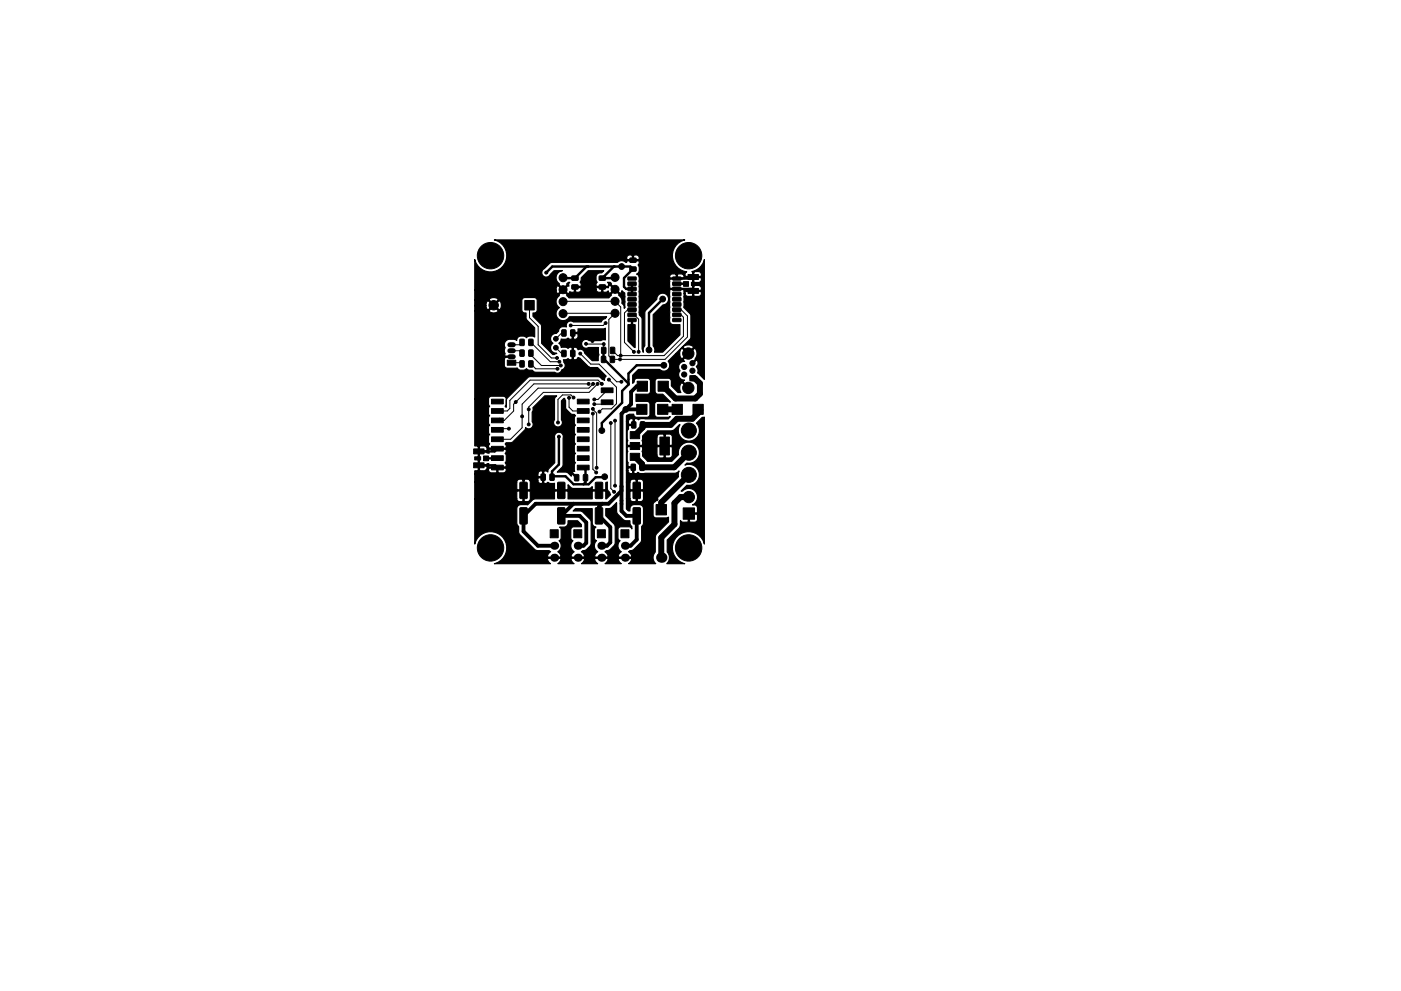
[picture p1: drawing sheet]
<svg xmlns="http://www.w3.org/2000/svg" width="297mm" height="210mm" viewBox="0 0 297 210" stroke-linecap="round" stroke-linejoin="round" font-family="sans-serif">
<g fill="#000" stroke="#000" stroke-width=".21">
<path d="M121.3 58.6h1.2l.1 .8-1.3 .1zM127.1 58.6h1.2l.1 .8-1.3 .1zM133.6 56.7l1.2-.1 .1 .9h-1.3zM133.6 54.8h1.2l.1 .8-1.3 .1zM133.2 59.9l1.6-.1 .1 .7-.2 .1h-1.5l-.1-.2zM133.2 58.8h1.6l.1 .5-.2 .1h-1.5zM142.7 59.9l1.6-.1 .1 .7-.2 .1h-1.5l-.1-.2zM142.7 58.8h1.6l.1 .5-.2 .1h-1.5zM145.9 58.2h2.2v1.1h-2.2zM107.6 76.4h1.8v1.1h-1.8zM110.3 76.6h.8v1.3l-.9-.1zM110.3 74.3h.8v1.3l-.9-.1z"/>
<path d="M110.3 72h.8v1.3l-.9-.1zM112.1 76.6h.9l-.1 1.3-.8-.1zM112.1 74.3h.9l-.1 1.3-.8-.1zM112.1 72h.9l-.1 1.3-.8-.1zM111.3 63.8h2v2h-2zM119.1 70l.9 .1-.1 1.2-.8-.1zM119.1 74.4h.9l-.1 1.3-.8-.1zM121 70l.9 .1-.1 1.2-.8-.1zM121 74.4h.9l-.1 1.3-.8-.1zM121.3 60.5l1.2-.1 .1 .9h-1.3zM127.1 60.5l1.2-.1 .1 .9h-1.3zM127.5 75.6l.9 .1-.1 1.2-.8-.1z"/>
<path d="M127.6 73.7l.8 .1v1.2l-.8-.1zM129.4 75.6l.9 .1-.1 1.2-.8-.1zM129.5 73.7l.8 .1v1.2l-.9-.1zM133.2 66.5l1.6-.1 .1 .7-.2 .1h-1.5l-.1-.2zM133.2 65.4l1.6-.1 .1 .7-.2 .1h-1.5l-.1-.2zM133.2 64.3l1.6-.1 .1 .7-.2 .1h-1.5l-.1-.2zM133.2 63.2l1.6-.1 .1 .7-.2 .1h-1.5l-.1-.2zM133.2 62.1l1.6-.1 .1 .7-.2 .1h-1.5l-.1-.2zM133.2 61l1.6-.1 .1 .7-.2 .1h-1.5l-.1-.2zM133.2 67.6h1.6l.1 .5-.2 .1h-1.5zM142.7 61l1.6-.1 .1 .7-.2 .1h-1.5l-.1-.2zM142.7 62.1l1.6-.1 .1 .7-.2 .1h-1.5l-.1-.2z"/>
<path d="M142.7 63.2l1.6-.1 .1 .7-.2 .1h-1.5l-.1-.2zM142.7 64.3l1.6-.1 .1 .7-.2 .1h-1.5l-.1-.2zM142.7 65.4l1.6-.1 .1 .7-.2 .1h-1.5l-.1-.2zM142.7 66.5l1.6-.1 .1 .7-.2 .1h-1.5l-.1-.2zM142.7 67.6h1.6l.1 .5-.2 .1h-1.5zM144.9 59.7h1.1v1h-1.1zM145.9 61.2h2.2v1h-2.2zM100.4 95.2h2.2v1.1h-2.2zM100.4 98.2h2.2v1h-2.2zM102.5 96.7h1.1v1h-1.1zM104.2 84.7h2.5v1h-2.5zM104.2 86.7h2.5v1h-2.5z"/>
<path d="M104.2 88.7h2.5v1h-2.5zM104.2 90.7h2.5v1h-2.5zM104.2 92.7h2.5v1h-2.5zM104.2 94.7h2.5v1h-2.5zM104.2 96.7h2.5v1h-2.5zM104.2 98.7h2.5v1h-2.5zM122.4 98.7h2.5v1h-2.5zM122.4 96.7h2.5v1h-2.5zM122.4 94.7h2.5v1h-2.5zM122.4 92.7h2.5v1h-2.5zM122.4 90.7h2.5v1h-2.5zM122.4 88.7h2.5v1h-2.5z"/>
<path d="M122.4 86.7h2.5v1h-2.5zM122.4 84.7h2.5v1h-2.5zM127.5 84.8h2.5v1h-2.5zM127.5 82.3h2.5v1h-2.5zM133.6 96.2h2v1.5h-2zM133.6 91.6h2v1.5h-2zM133.6 93.9h2v1.5h-2zM133.8 98.5l.7-.1 .2 .2v1l-.1 .2-.8-.1zM133.9 89.5l.9 .1-.1 1.2-.8-.1zM135 85.8h2.2v2.1h-2.2zM135.1 80.9h2.2v2.1h-2.2zM135.7 98.5l.9 .1-.1 1.2-.8-.1z"/>
<path d="M135.8 89.5l.9 .1-.1 1.2-.8-.1zM139.4 85.8h2.2v2.1h-2.2zM139.5 80.9h2.2v2.1h-2.2zM139.9 92.7h2v3.8h-2zM142.5 85.8h2.2v2.1h-2.2zM146.9 85.8h2.2v2.1h-2.2zM146.3 79.7h1.1v1.1h-1.1zM110.3 107.8l1.3-.1 .2 .2v3l-.2 .3h-1.2l-.2-.2zM110.3 102.4l1.3-.1 .2 .2v3l-.2 .3h-1.2l-.2-.2zM114.7 100.6l.9 .1-.1 1.2-.8-.1zM116.7 112.4h1.7v1.7h-1.7zM116.6 100.6l.9 .1-.1 1.2-.8-.1z"/>
<path d="M118.3 102.4l1.3-.1 .2 .2v3l-.2 .3h-1.2l-.2-.2zM118.3 107.8l1.3-.1 .2 .2v3l-.2 .3h-1.2l-.2-.2zM121.6 112.4h1.8v1.7h-1.8zM121.8 100.7l.9 .1-.1 1.2-.8-.1zM123.7 100.7l.9 .1-.1 1.2-.8-.1zM126.6 112.4h1.8v1.7h-1.8zM126.3 107.8l1.3-.1 .2 .2v3l-.2 .3h-1.2l-.2-.2zM126.3 102.4l1.3-.1 .2 .2v3l-.2 .3h-1.2l-.2-.2zM131.6 112.4h1.7v1.7h-1.7zM134.3 102.4l1.3-.1 .2 .2v3l-.2 .3h-1.2l-.2-.2zM134.3 107.8l1.3-.1 .2 .2v3l-.2 .3h-1.2l-.2-.2zM139.1 107h2.2v2.2h-2.2z"/>
<path d="M144.9 107.8h2.3v2.4h-2.3z"/>
<circle cx="104" cy="54.2" r="2.8"/>
<circle cx="115.8" cy="57.8" r=".3"/>
<circle cx="119.4" cy="58.9" r=".85"/>
<circle cx="125.9" cy="54.7" r=".3"/>
<circle cx="130.4" cy="58.8" r=".85"/>
<circle cx="131.8" cy="56.5" r=".61"/>
<circle cx="146" cy="54.2" r="2.8"/>
<circle cx="104.7" cy="64.8" r="1"/>
<circle cx="117.9" cy="73.8" r=".5"/>
<circle cx="117.9" cy="71.9" r=".5"/>
<circle cx="118.1" cy="75.9" r=".3"/>
<circle cx="118.2" cy="78.2" r=".3"/>
<circle cx="118.6" cy="76.7" r=".3"/>
<circle cx="118.9" cy="77.5" r=".3"/>
<circle cx="119.4" cy="66.5" r=".85"/>
<circle cx="119.4" cy="61.5" r=".85"/>
<circle cx="119.4" cy="64" r=".85"/>
<circle cx="121" cy="69" r=".3"/>
<circle cx="123" cy="75" r=".3"/>
<circle cx="124.2" cy="72.9" r=".3"/>
<circle cx="124.8" cy="78.1" r=".3"/>
<circle cx="125.6" cy="72.3" r=".3"/>
<circle cx="128" cy="73" r=".3"/>
<circle cx="128.4" cy="68.5" r=".3"/>
<circle cx="130.4" cy="63.9" r=".85"/>
<circle cx="130.4" cy="61.4" r=".85"/>
<circle cx="130.4" cy="66.5" r=".85"/>
<circle cx="131.5" cy="76.2" r=".3"/>
<circle cx="131.6" cy="75.4" r=".3"/>
<circle cx="134" cy="71.1" r=".3"/>
<circle cx="134.4" cy="74.6" r=".3"/>
<circle cx="135.4" cy="74.6" r=".3"/>
<circle cx="137.6" cy="74.2" r=".61"/>
<circle cx="140.5" cy="63.4" r=".61"/>
<circle cx="140.7" cy="77.5" r=".61"/>
<circle cx="145.1" cy="79.5" r=".55"/>
<circle cx="145.1" cy="77.9" r=".55"/>
<circle cx="145.9" cy="75" r="1.2"/>
<circle cx="146.8" cy="77.1" r=".55"/>
<circle cx="146.8" cy="78.7" r=".55"/>
<circle cx="107.9" cy="90.9" r=".3"/>
<circle cx="109.4" cy="85.3" r=".3"/>
<circle cx="110.7" cy="88.3" r=".3"/>
<circle cx="112.1" cy="90" r=".3"/>
<circle cx="112.1" cy="86.8" r=".3"/>
<circle cx="114.4" cy="92.7" r=".3"/>
<circle cx="118.3" cy="89.6" r=".3"/>
<circle cx="118.5" cy="92.6" r=".3"/>
<circle cx="120.3" cy="90.7" r=".3"/>
<circle cx="120.6" cy="84.4" r=".3"/>
<circle cx="121.6" cy="84.3" r=".3"/>
<circle cx="124.8" cy="81.4" r=".3"/>
<circle cx="125.7" cy="87.7" r=".3"/>
<circle cx="125.7" cy="86.7" r=".3"/>
<circle cx="125.8" cy="81.4" r=".3"/>
<circle cx="126" cy="84.7" r=".3"/>
<circle cx="126" cy="85.7" r=".3"/>
<circle cx="126.5" cy="99.2" r=".3"/>
<circle cx="126.7" cy="81.4" r=".3"/>
<circle cx="127.1" cy="87.3" r=".3"/>
<circle cx="127.6" cy="91.3" r=".61"/>
<circle cx="127.6" cy="81.4" r=".3"/>
<circle cx="129.1" cy="80.5" r=".3"/>
<circle cx="129.5" cy="89.7" r=".3"/>
<circle cx="130.4" cy="89.2" r=".3"/>
<circle cx="131.8" cy="81" r=".3"/>
<circle cx="132.7" cy="86.9" r=".61"/>
<circle cx="133.4" cy="88.3" r=".3"/>
<circle cx="136.8" cy="94.2" r=".3"/>
<circle cx="145.9" cy="82.3" r="1.2"/>
<circle cx="146.1" cy="96" r="1.6"/>
<circle cx="146.1" cy="91.3" r="1.6"/>
<circle cx="104" cy="116.2" r="2.8"/>
<circle cx="126.4" cy="100.2" r=".3"/>
<circle cx="128.2" cy="101.1" r=".61"/>
<circle cx="130.2" cy="104.3" r=".3"/>
<circle cx="130.4" cy="103" r=".3"/>
<circle cx="139.2" cy="105.9" r=".3"/>
<circle cx="146" cy="116.2" r="2.8"/>
<circle cx="146.1" cy="100.7" r="1.6"/>
<circle cx="146.1" cy="105.5" r="1.2"/>
</g>
<path d="M108.1 75.7h.7M108.1 74.4h.7M108.1 73.1h.7" fill="none" stroke="#000" stroke-width="1.1"/>
<g fill="#000">
<circle cx="115.8" cy="57.8" r=".25"/>
<circle cx="140.5" cy="63.5" r=".25"/>
<circle cx="140.8" cy="77.5" r=".25"/>
<circle cx="132.7" cy="86.9" r=".41"/>
<circle cx="117.5" cy="115.8" r=".85"/>
<circle cx="117.5" cy="118.3" r=".85"/>
<circle cx="122.5" cy="115.8" r=".85"/>
<circle cx="122.5" cy="118.3" r=".85"/>
<circle cx="127.5" cy="118.3" r=".85"/>
<circle cx="127.5" cy="115.8" r=".85"/>
<circle cx="128.1" cy="101.2" r=".25"/>
<circle cx="132.5" cy="118.3" r=".85"/>
<circle cx="132.5" cy="115.8" r=".85"/>
<circle cx="140.2" cy="118.3" r="1.1"/>
</g>
<g fill="none" stroke="#000" stroke-width=".21">
<path d="M119.9 58.4l-.5 .5M130 58.4l.4 .4M108.5 77h1.9l.3 .2M108.5 74.4h1.7l.5 .5M110.7 72.6l-.5 .5h-1.7M112.3 64.8v2.6l1.8 1.8v3.9l2.8 2.8h1.2M112.6 74.9v.4l2.2 2.2h4.1M112.6 77.2l1 1h4.6M112.6 72.6l4.1 4.1h1.9M117.9 73.8l1.2 1.2h.5M118.9 77.5h.1M119.4 64l11-.1 1.2 1.2v10.3"/>
<path d="M119.6 70.6h-.5l-1.2 1.3M123 75h.1M123 75l2.3 2.2h1.7l3.8 3.8h1M124.2 73h3.8M128 73.2h.1M128 73.2v1.1M128.4 68.5h.1M128.4 68.5l-.5 .5h-6.9M134 66.8h.5l.9 .9v6.9M134 65.7h-.9l-.7 .7v6.2l2 2M135.4 74.6h.1M143.5 66.8h.9l.5 .5v4l-4.1 4.1h-9.9l-1.1-1.1"/>
<path d="M143.5 65.7h.9l1.4 1.3v4.5l-4.8 4.7h-11.2l-.7-.7v-7.7l1.3-1.3h-11M107.9 90.9h-2.2l-.2 .3M112.1 90h.1M118.3 89.5h.1M120.6 84.4v2l.8 .8h2.3M121.6 84.3l-.6-.5h-1.7l-1 .9v4.8M124.8 81.4h-11.6l-4.3 4.3v1.5l-2 2h-1.4M125.7 87.7v11.8l.7 .7M125.7 86.7l.8 1v11.5M125.8 81.4l-1 .9h-10.7l-3.4 3.4v5l-2.4 2.5h-2.8M126.5 99.2h.1M126.7 81.4l-1.8 1.8h-9.7l-3.1 3.1v3.7"/>
<path d="M127.6 81.4h.1M127.6 81.4l-.8-.8h-14.4l-4.3 4.3v1.7l-.5 .6h-2.1M128.7 82.8l-1.9 1.9h-.8M128.7 85.3l-.4 .4h-2.3M129.1 80.5l1.6 1.6v3.6l-1.1 1h-1.9l-.6 .6M129.5 89.7v13.9l.7 .7M130.4 89.2v13.8M131.8 81h.1M133.4 88.4h.1M126.4 100.2h.1M130.2 104.3h.1M130.4 103h.1"/>
</g>
<g fill="none" stroke="#000" stroke-width=".51">
<path d="M115.8 57.8l1.3-1.3h16.6l.5 .6-1.9 1.9v1.8l.5 .5h1.2M124.4 56.5l-2.5 2.5h-2.4v-.2M130.2 56.5l-2.5 2.5h2.5l.2-.2M147 58.8l-.4 .3h-3.1M128 74.3v1.9h.1l5.1 5.2M134 60.2v2.2M140.5 63.5l-2.9 2.9v7.9M140.8 77.5h-5.8l-1.8 1.7v2.4l-1.3 1.3v2.5l-4.3 4.3v1.6M143.5 60.2h2M143.5 61.3h3.1l.4 .4M101.7 98.7h3.3l.5 .5M105.5 95.2l-.6 .6h-3.2"/>
<path d="M105.5 97.2h-2.3M118.5 92.6v5.9l-1.5 1.5v1.2l.2-.2h2.7l1.7 1.7h3.2l1.5-1.5h1.8M123.7 99.2l.4 .5v2.6l-.4 .4M121.1 100.1l1.2 1.2M124.2 101.2l-.1 .1"/>
</g>
<path d="M140.5 86.8h3.1M146 96l-3.1 3.1h-6.8v-.7l-1.5-1.5M146.8 80.3h.5l1.1 1v2.2l-1 1h-4.2l-2.6-2.6M148 86.8v.8l-1.2 1.2h-3.3l-1.3 1.3h-6v.6l-1.6 1.6M148 86.4l.5 .7M146 105.4l-1.7 .1-1.3 1.2v4.5l-2.8 2.8v4.2M146 100.7l-5.8 5.9v1.5" fill="none" stroke="#000" stroke-width="1.3"/>
<path d="M132.7 86.8h3.4M136.1 86.4l-.4 .5M136.2 81.9h-1.2l-1.2 1.2v2.6l-2 2.1v20.6l1 1h2.2v5.1l-1.3 1.3h-1.2M121.6 106.9l-2.6 2.5h3.9l1.4 1.4v4.4l-.6 .6h-1.2M127.6 106.9l-.6 .6v1.9l2.4 2.4v3.3l-.7 .7h-1.2M131.8 104.1l-2.8 2.8h-15.4l-2.6 2.5v3.3l3 3.1h3.5" fill="none" stroke="#000" stroke-width=".81"/>
<path d="M105.9 88.7l-.4 .5" fill="none" stroke="#000" stroke-width=".25"/>
<path d="M104.8 50.9h40.4h-.2a3.4 3.4 0 0 0-2.4 3.7 3.4 3.4 0 0 0 3 3.1 .62 .62 0 0 0-.2 .9h1.4v-.8h.3v.8h1.5l.1-.1a.69 .69 0 0 0-.6-.9h-.8l-.2 .2-.4-.2a3.4 3.4 0 0 0 2.6-2.5v25.4l-1.4-1.4 .1-.6-.4-.8a.72 .72 0 0 0 0-1.3l-.8 .9-.2-.2 .2-.2a2.3 2.3 0 0 0 .8-2.6l-.4-.4-2.4 2.4 .4 .4h-.3a1.25 1.25 0 0 0-.8 2 1.19 1.19 0 0 0-.1 1.3 1.19 1.19 0 0 0 1.1 .6l-.3 .4 1.3 1.3-.2 .2-1.2-1.3-.3 .1-.3 .7v.7l.3 .6h-.7l-1.4-1.4v-1.1l-.2-.4-2.6-.1a.64 .64 0 0 0-.6 .6l.1 2.5 .4 .2h1.1l1.6 1.7-.5-.1-2.5 .1-.3 .4v2.2a.64 .64 0 0 0 .6 .6l2.7-.1-.4 .5-5.7-.1-.6 .3-.3-.2-.5-.1-.1 .2v1.3h-1.1l-.2 .1 .1 .6-.3 .6v1.5l.1 .4-.1 .8 .1 .2h3l.2-.2-.2-.8 .2-.8h3v1.6l.1 .2h1.4v-2.2h.2v2.2h1.4l.2-.2v-1.6l-.2-.4-.5-.2h-.7l-.2 .2-1.1-.2a.64 .64 0 0 0-.6 .6h-3v-.2l1-1.1h5.1l.5-.2 1.3-1.1-.1 .2a2.24 2.24 0 0 0 .7 2.9 2.24 2.24 0 0 0 3-.4 2.24 2.24 0 0 0-.1-3l1.2-1.3h.4v26.9a3.4 3.4 0 0 0-5.7-1.6 3.4 3.4 0 0 0 1.6 5.8h-3.8l.1-.2a1.73 1.73 0 0 0 0-2.3v-2.5l2.6-2.6 .2-.5v-1.1l.4 .4h1.1l.1-.2v-1.5h.3v1.5l.1 .2 1.3-.1 .3-.4v-1.1l-.2-.1h-1.8v-.3h1.8l.2-.1v-.9a.64 .64 0 0 0-.7-.7h-.3a1.84 1.84 0 0 0 .6-2.7 1.84 1.84 0 0 0-2.8-.2h-.3l1.2-1.3a2.24 2.24 0 0 0 2.7-2.4 2.24 2.24 0 0 0-3.1-1.8 1.71 1.71 0 0 1 1.5-.5 2.24 2.24 0 0 0 1.5-2.7 2.24 2.24 0 0 0-2.6-1.6 2.24 2.24 0 0 0-1.7 2.6l-1.5 1.4h-5.1l-1-1.1v-.3h3a.64 .64 0 0 0 .6 .7h.7l.2-.2v-2.2h.2v2.2l.2 .2h.7l.5-.2 .2-.5v-1.6l-.2-.1h-3l-.1 .1v1.6h-3l-.2-.7 .2-.9-.2-.1h-3l-.1 .1 .1 .9-.1 .4v1.5l.2 .5-.1 .7 .2 .1h1.1v1.3l.1 .2 .5-.1 .3-.2 .6 .3 7-.1 .5-.1 .6-.4-.1 1.3-4.6 4.5-.4 .7-.4 .5v2.3l.1 .5 .5 .2h2.2l.4-.2v1l-2.7 2.9-.1 3.5a1.72 1.72 0 0 0 .1 2.5h-5.7l.5-.5 .1-.4-.1-.2h-2.6a.96 .96 0 0 0 .5 1.1h-3.4l.5-.5 .1-.4-.1-.2h-2.6a.96 .96 0 0 0 .5 1.1h-3.4l.5-.5 .1-.4-.1-.2h-2.6a.96 .96 0 0 0 .5 1.1h-3.4l.5-.5 .1-.4-.1-.2h-2.6a.96 .96 0 0 0 .5 1.1h-11.9h.2a3.4 3.4 0 0 0 1.4-5.9 3.4 3.4 0 0 0-5.7 1.7v-9.6h8.9a.64 .64 0 0 0 .6 .6h.5l.2-.1v-2.1h.2v2.1l.2 .1h.5l.5-.2 .1-.4v-1.5l-.1-.1h-2.6l-.1 .1v1.5h-8.9v-3.5h8.9v1.5l.1 .1h1.2v-2.1h.2v2.1h1.2l.1-.1-.1-1.9h1.7a.6 .6 0 0 0 .4 .6 .6 .6 0 0 0 .6-.1v-1h-.8l-.2 .1v.4h-1.7l-.4-.2-1 .1-.2-.1h-.5a.64 .64 0 0 0-.6 .6h-8.9v-1.8h13.3v.5l.2 .1h.8v-1l-.1-.2a.68 .68 0 0 0-.9 .6h-13.3v-.6h.5l.2-.2v-.8h.3v.8l.1 .2 1.8-.2 .1 .4 .3 .2h1.2l.1-.1v-.9h.3v.9l.1 .1h1a.61 .61 0 0 0 .6-.3 .61 .61 0 0 0-.1-.7h-3.5l-.1 .4h-.5l.2-.5-.2-.3h-1.7v-1.2l-.2-.1h-.5v-.7h.5l.2-.1v-.9h.3v.9l.2 .1v.7l-.2 .1v.9h1.4l.2-.2h.4l-.1 .5 .1 .2h3.5l.1-.2v-.3a.42 .42 0 0 1-.2-.4 .42 .42 0 0 1 .2-.4v-1.2l-.2-.4 .2-.7-.1-.2h-3.5l-.1 .4 .1 .4h-.4l-.2-.2h-1.7v-1.1h.3v.8h1.4l.2-.1a.69 .69 0 0 0-.7-.9h-.8l-.1 .2-1-.2v-9.9h2.9v1.1l.2 .4-.2 .4v1.2a.42 .42 0 0 1 .2 .4 .42 .42 0 0 1-.2 .4v1.2l.2 .4-.2 .4v1.2a.42 .42 0 0 1 .2 .4 .42 .42 0 0 1-.2 .4v1.2l.2 .4-.2 .7 .1 .2h3.5l.1-.4-.2-.5 .2-.3 1.4-.1 2.5-2.5 .2-.6a.94 .94 0 0 0 1.3 .1 .94 .94 0 0 0 .1-1.3l.2-3 2.5-2.5h2.5l-.3 .3-.1 .4v4.4a.94 .94 0 0 0 .1 1.2 .94 .94 0 0 0 1.2 0 .94 .94 0 0 0 .1-1.2v-4l.7-.6 .2 .5 .1 1.8 1 1 .8 .1 .2 .3-.2 .4v1.2a.42 .42 0 0 1 .2 .4 .42 .42 0 0 1-.2 .4v1.2l.2 .4-.2 .4v1.2a.42 .42 0 0 1 .2 .4 .42 .42 0 0 1-.2 .4v1.2l.2 .4-.2 .4v1.2a.42 .42 0 0 1 .2 .4 .42 .42 0 0 1-.2 .4v1.4a.64 .64 0 0 0-.7 .6v.4l-1-.8h-2l1-1 .3-.5v-5.8a.94 .94 0 0 0-.9-1.2 .94 .94 0 0 0-.9 1.3v5.2l-1.3 1.3-.2 .7-.4-.3-.4 .2v2.3l.1 .2 .5-.1 .3-.2 .4 .3 1-.1v1.3l.1 .1h2.6l.1-.1v-1l1 .8h3.4l.8-.4v.6l.1 .1h2.6l.1-.1v-1.4l.4-.1v1.5l.7 1.2-1.1 .8v-1.5l-.1-.1h-2.6l-.1 .1v1.5h-5.2v-1.5l-.1-.1h-2.6l-.1 .1v1.5l-4.2 .1-.6 .2-.9 1h-1.6l-.6 .4-.1 .4v3l.4 .8v1.3l.3 .5 3.2 3.2 .5 .1h2.4l.3 .3-.5 .5-.1 .4 .1 .2h2.6a.96 .96 0 0 0-.5-1.1 1.48 1.48 0 0 0 .2-2.4l.4-.2 .1-.4v-1.8l-.4-.5h1.1a1.03 1.03 0 0 0 .7-1.3h2.1l.8 .8v.5h-1.7a.64 .64 0 0 0-.6 .6v1.8l.5 .5a1.48 1.48 0 0 0 .2 2.4l-.3 .2a.67 .67 0 0 0-.2 .9h2.6l.1-.2-.1-.4-.5-.5 1.1-.6 .8-.7 .1-.6v-4.4l-.1-.5-1.9-1.8-1.8-.1 .5-.5h3.6v3a.88 .88 0 0 0 .8 .9l-.4 .5v1.8l.1 .4 .4 .2a1.48 1.48 0 0 0 .2 2.4l-.3 .2a.67 .67 0 0 0-.2 .9h2.6l.1-.2-.1-.4-.5-.5 .3-.3 .7-.1 1.1-1.2v-3.9l-.3-.5-1.7-1.7v-1.5l1.2-.2 1.1-1.1v1.8l.2 .6 1.3 1.3 .4 .2h1v.8l.4 .4v.5l-.3-.3-.4-.1h-1.7l-.4 .1-.2 .5v1.7l.1 .4 .4 .2-.2 .1a1.48 1.48 0 0 0 .4 2.3l-.3 .2a.67 .67 0 0 0-.2 .9h2.6l.1-.2-.1-.4-.5-.5 .3-.3 .7-.1 1.7-1.8v-3.2l.4-.8v-3a.89 .89 0 0 0-.9-.8h-1.2a1.03 1.03 0 0 0-.7 1.3h-.4l-.4-.4v-2.2h.8a.64 .64 0 0 0 .6 .6h.5l.2-.1v-2.1h.2v2.1l.2 .1h.7l.3-.2 .1-.4v-1.5l-.1-.1h-2.6l-.1 .1v1.5h-.8v-3.5h.8v1.5l.1 .1h1.2v-2.1h.2v2.1h1.2l.1-.1v-1.5l-.1-.5-.5-.1h-.5l-.2 .1-.9-.1a.64 .64 0 0 0-.6 .6h-.8v-2.5h.3v.2a.6 .6 0 0 0 1 .3v-1h-.8l-.2 .1v.4h-.3v-10.4h.4v.5l.2 .1h.8v-1l-.1-.2a.67 .67 0 0 0-.9 .6h-.4v-1.2l.6-.3h1a.64 .64 0 0 0 .6 .6h2.2l.4-.1 .2-.5v-2.1a.64 .64 0 0 0-.6-.6h-2.4v-1.6h2.5a.64 .64 0 0 0 .6-.6v-2.1l-.2-.5-.4-.1h-2.2a.73 .73 0 0 0-.7 .8l-.3 .2v-1.7l1.3-1.2h4.5a1.24 1.24 0 0 0 1.7 0 1.24 1.24 0 0 0 .1-1.8l1.5-1.5h.9a.99 .99 0 0 0 .6 1l1.1-1.1-1.1-1.1a1.1 1.1 0 0 0-.6 1.2h-.9l1.4-1.4h.2l1.1 1.1 1.1-1.1-.1-.3-.3-.1-.7-.1-.7 .1-.4 .4h-.2l1.7-1.7 .2-.5v-4.6l-1.5-1.8v-2.2v-.7h.2a.64 .64 0 0 0 .7 .7h.8l.1-.2v-.8h.3v.8l.2 .2h.9a.62 .62 0 0 0 .4-1h-3.2l-.2 .3h-.2v-.6l-.1-.2h.3l.2 .2h1.4v-.9h.3v.9h1.5l.1-.2a.69 .69 0 0 0-.6-.8h-.8l-.2 .1-.5-.1v-.7l.2-.1v-.9h.3v.9l.2 .1h.9a.62 .62 0 0 0 .4-1h-3.2l-.2 .2-.6 .1h-1.8h-.7l-.1 .2v1.6l.1 .2h1.5v.2h-1.5l-.1 .2v5.8a1 1 0 0 0 .8 1.5h1.4v2.1l-3.7 3.7h-1.7v-.8l-.3-.5v-6.6l2.1-2.1a1.25 1.25 0 0 0 1.1-1.3 1.25 1.25 0 0 0-1.2-1.2 1.25 1.25 0 0 0-1.2 1.3l-2.3 2.3-.3 .4v7.2l-.3 .5-.1 .8-.2-.6v-6.5l-.6-.8v-.6v-7.5h6.5l.1 .3h1.3v-.7h.2v.7h1.3l.1-.2a.64 .64 0 0 0-.6-.7h-.6l-.2 .2-1.1-.2-.4 .3-.1 .3h-6.5l-.2-.4-.3-.1 .1-.1a1.4 1.4 0 0 0 .2-1.9l.2-.4-.1-.5h-2.4l-.1 .4h-.2a1.23 1.23 0 0 0-1.8 0h-13.8l-.5 .1-1.2 1.2a.94 .94 0 0 0-.3 1.5 .94 .94 0 0 0 1.5-.2l.9-.9h1.7a1.49 1.49 0 0 0-1.3 1.2 1.49 1.49 0 0 0 .7 1.6l-.1 .2 .9 .9 .8-.9v-.2l.3-.3h.3l-.2 .4 .1 .4-.3-.1-.8 .9 .8 .8 .3-.1 .1-.3 .8 .1 .2-.2v-.8h.2v.8l.2 .2 .8-.1 .2-.5h3.2a.64 .64 0 0 0 .6 .6h.4l.2-.2v-.8h.2v.8l.2 .2h.6l.3-.3 .2 .5h.3l.8-.8-.8-.9-.3 .1-.2 .5-2.4-.1-.1 .4h-3.2l-.1-.4h-1.3v-.2h1.3l.1-.2v-.4l-.2-.3 .2-.5v-.5l1.5-1.5h3.3l-.4 .5a1.12 1.12 0 0 0-1.2 .5 1.12 1.12 0 0 0 0 1.2l.2 .3-.2 .4 .1 .5h2.4l.1-.4-.2-.5h.6l.2 .2v.3l1.8 1.8h.3l.2-.5 .6 .4v3.2l-.2 .1v-.6l-.5-.5 .1-.5-.2-.6-.5-.5v-.3l-.8-.8-.8 .8v.3l-.5 .5h-8.5l-.4-.5v-.2l-.8-.9-.9 .9 .1 .2a1.48 1.48 0 0 0 0 2.6 1.49 1.49 0 0 0-.2 2.3 1.49 1.49 0 0 0 2.3-.4h7.9l-.2 .4a.93 .93 0 0 0-.9 .7l-6.1-.1a.94 .94 0 0 0-1 .1 .94 .94 0 0 0-.3 1.1 1.26 1.26 0 0 0-1.6 .5l-.1 .4-.5 .4a1.14 1.14 0 0 0-1.1 .8 1.14 1.14 0 0 0 .4 1.3 1.2 1.2 0 0 0-.4 1.4 1.2 1.2 0 0 0 1.2 .8l-.8 .2-2.4-2.4v-3.7l-.2-.4-1.6-1.6v-.7a.7 .7 0 0 0 .9-.6v-2l-.2-.5-.4-.2h-2a.64 .64 0 0 0-.7 .7v2.1a.71 .71 0 0 0 .9 .5l.2 1.4 1.7 1.8v1.9a1.52 1.52 0 0 0-1.7 .1h-.2a1.33 1.33 0 0 0-1.9 .2v.4l-.5-.2h-1.1a1.17 1.17 0 0 0-.9 1.8l-.2 .6 .2 1.2h1.5v.2h-1.5l-.2 .5v1.2a.64 .64 0 0 0 .7 .6h2a1.17 1.17 0 0 0 1.5 .4l.5-.3 .5 .3h.7l.6 .5h4.2a1 1 0 0 0 1.6-.5 .95 .95 0 0 0 .3-1.7l-.1-.5h.6l.4-.2 .4 .2 .5-.1v-2.4l-.5-.1a.48 .48 0 0 1-.8 0h-1l-.1-.5-.4-.4 .4-.4 .1-.5 1 .1a.48 .48 0 0 1 .8 0l.5-.2v-1h.3v1a.6 .6 0 0 0 .6 .1 .6 .6 0 0 0 .4-.6v-.4l-.2-.1h-1.1v-.3h1.1l.2-.1-.1-.6h5.4l.4-.2v2.5l-3.4 .2a.94 .94 0 0 0-1.3 0 .94 .94 0 0 0-.1 1.2 .94 .94 0 0 0 1.3 .2h2.1l.1 1.6-.1 .3-.1 .9h-1.2l-1.7-1.8a.94 .94 0 0 0-1.3-.5l-.1-.1a.59 .59 0 0 0-.9-.3v2.4l.1 .1a.68 .68 0 0 0 .8-.5l.4 .2 2.1 1.9 1.7 .1 1.8 1.8-.3 .5v.4l-1.4-.8h-14.5l-.4 .2-4.4 4.4-.2 1.9-.2-.2 .2-.4v-1.1a.64 .64 0 0 0-.6-.6h-2.6l-.4 .2-.1 .4h-2.9v-18.8h3a1.15 1.15 0 0 0 1.9 0l-.9-1-1 1h-3v-1.1h2.3l.3 .8 .2 .1 1-.9h.3l1 .9a1.15 1.15 0 0 0 0-1.9l-1 1h-.3l-1-1-.2 .1-.3 .9h-2.3v-1.2h3l1 1 .9-1a1.15 1.15 0 0 0-1.9 0h-3v-2.1h17.2l.2 .7 .3 .1 .8-.8-.8-.9-.3 .1-.2 .8h-17.2v-6.4v.2a3.4 3.4 0 0 0 3.6 2.4 3.4 3.4 0 0 0 3.1-3h25.5l.1 .4h1.1v-.9h.2v.9h1.1a.6 .6 0 0 0 .1-.7 .6 .6 0 0 0-.6-.3h-.4l-.2 .1-.4-.1h-.6l-.3 .3-.1 .3h-25.5a3.4 3.4 0 0 0-2.6-3.8zM133.9 67.8h.2v.9l.2 .2h.4v4.8l-1.6-1.4v-3.4h.6l.2-.2zM122.1 101.2h.3v.3h-.3z" fill="#000" stroke="#000" stroke-width=".25"/>
</svg>
